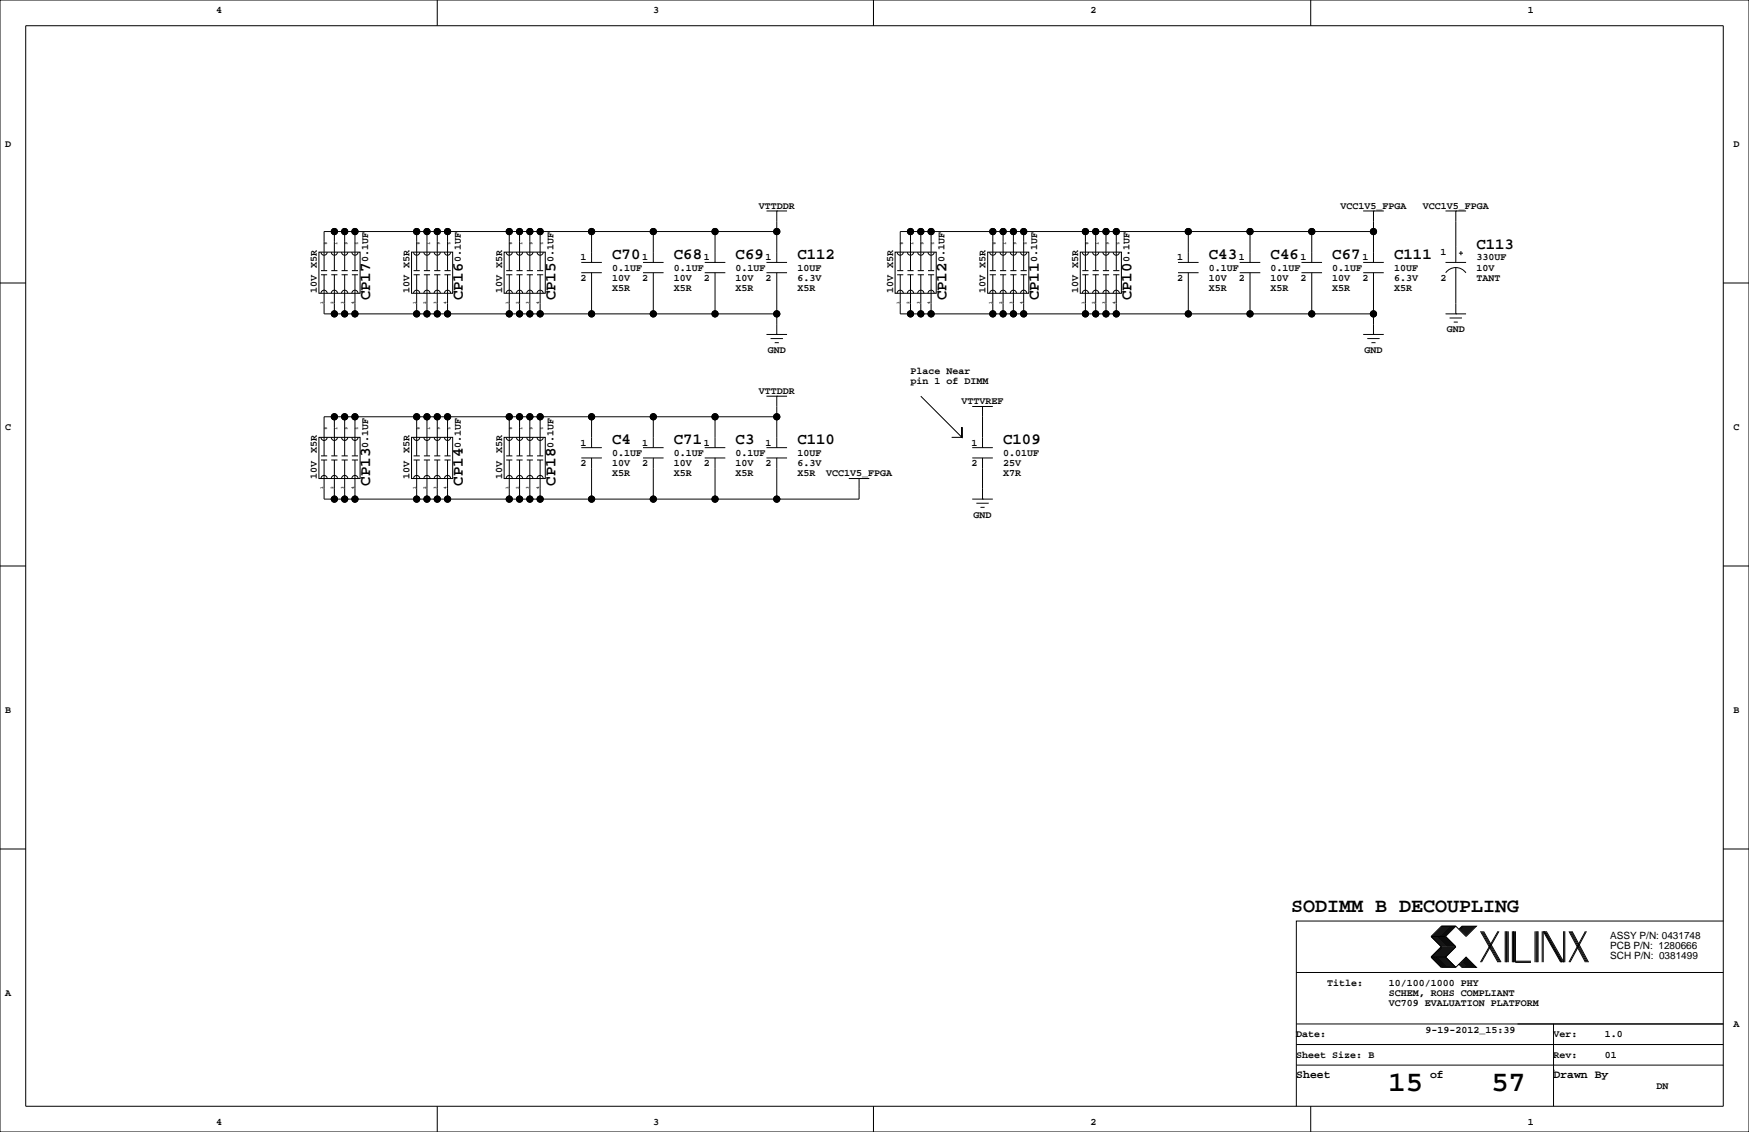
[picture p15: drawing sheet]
<svg xmlns="http://www.w3.org/2000/svg" width="432mm" height="279mm" viewBox="0 0 432 279" stroke-linecap="round" stroke-linejoin="round" font-family="sans-serif">
<defs><g id="words">
<g font-size="7.1">
<text x="342.8" y="269.3">15</text>
<text x="368.2" y="269.3">57</text>
</g>
<text font-size="4.9" x="318.8" y="225.1">SODIMM B DECOUPLING</text>
<g font-size="3.9">
<text x="151.1" y="64">C70</text>
<text x="166.4" y="64">C68</text>
<text x="181.6" y="64">C69</text>
<text x="196.8" y="64">C112</text>
<text x="298.5" y="64">C43</text>
<text x="313.7" y="64">C46</text>
<text x="328.9" y="64">C67</text>
<text x="344.2" y="64">C111</text>
<text x="364.5" y="61.4">C113</text>
<text x="91.4" y="74.2" transform="rotate(-90 91.4 74.2)">CP17</text>
<text x="114.3" y="74.2" transform="rotate(-90 114.3 74.2)">CP16</text>
<text x="137.1" y="74.2" transform="rotate(-90 137.1 74.2)">CP15</text>
<text x="233.6" y="74.2" transform="rotate(-90 233.6 74.2)">CP12</text>
<text x="256.5" y="74.2" transform="rotate(-90 256.5 74.2)">CP11</text>
<text x="279.4" y="74.2" transform="rotate(-90 279.4 74.2)">CP10</text>
<text x="151.1" y="109.7">C4</text>
<text x="166.4" y="109.7">C71</text>
<text x="181.6" y="109.7">C3</text>
<text x="196.8" y="109.7">C110</text>
<text x="247.6" y="109.7">C109</text>
<text x="91.4" y="119.9" transform="rotate(-90 91.4 119.9)">CP13</text>
<text x="114.3" y="119.9" transform="rotate(-90 114.3 119.9)">CP14</text>
<text x="137.1" y="119.9" transform="rotate(-90 137.1 119.9)">CP18</text>
</g>
<g font-size="2.8">
<text x="320" y="266.1">Sheet</text>
<text x="353.1" y="266.1">of</text>
<text x="383.5" y="266.1">Drawn By</text>
</g>
<g font-size="2.5">
<text x="53.3" y="3.3">4</text>
<text x="161.3" y="3.3">3</text>
<text x="269.2" y="3.3">2</text>
<text x="377.2" y="3.3">1</text>
<text x="1.3" y="36.3">D</text>
<text x="428" y="36.3">D</text>
<text x="187.3" y="51.6">VTTDDR</text>
<text x="330.9" y="51.6">VCC1V5_FPGA</text>
<text x="351.3" y="51.6">VCC1V5_FPGA</text>
<text x="90.9" y="64.8" transform="rotate(-90 90.9 64.8)">0.1UF</text>
<text x="113.8" y="64.8" transform="rotate(-90 113.8 64.8)">0.1UF</text>
<text x="136.7" y="64.8" transform="rotate(-90 136.7 64.8)">0.1UF</text>
<text x="143.3" y="64.3">1</text>
<text x="158.5" y="64.3">1</text>
<text x="173.8" y="64.3">1</text>
<text x="189" y="64.3">1</text>
<text x="233.2" y="64.8" transform="rotate(-90 233.2 64.8)">0.1UF</text>
<text x="256" y="64.8" transform="rotate(-90 256 64.8)">0.1UF</text>
<text x="278.9" y="64.8" transform="rotate(-90 278.9 64.8)">0.1UF</text>
<text x="290.6" y="64.3">1</text>
<text x="305.9" y="64.3">1</text>
<text x="321.1" y="64.3">1</text>
<text x="336.3" y="64.3">1</text>
<text x="355.6" y="63">1</text>
<text x="364.5" y="64.3">330UF</text>
<text x="78.2" y="66" transform="rotate(-90 78.2 66)">X5R</text>
<text x="101.1" y="66" transform="rotate(-90 101.1 66)">X5R</text>
<text x="124" y="66" transform="rotate(-90 124 66)">X5R</text>
<text x="143.3" y="69.3">2</text>
<text x="151.1" y="66.8">0.1UF</text>
<text x="151.1" y="69.3">10V</text>
<text x="151.1" y="71.9">X5R</text>
<text x="158.5" y="69.3">2</text>
<text x="166.4" y="71.9">X5R</text>
<text x="166.4" y="69.3">10V</text>
<text x="166.4" y="66.8">0.1UF</text>
<text x="173.8" y="69.3">2</text>
<text x="181.6" y="66.8">0.1UF</text>
<text x="181.6" y="69.3">10V</text>
<text x="181.6" y="71.9">X5R</text>
<text x="189" y="69.3">2</text>
<text x="196.8" y="66.8">10UF</text>
<text x="196.8" y="69.3">6.3V</text>
<text x="196.8" y="71.9">X5R</text>
<text x="220.5" y="66" transform="rotate(-90 220.5 66)">X5R</text>
<text x="243.3" y="66" transform="rotate(-90 243.3 66)">X5R</text>
<text x="266.2" y="66" transform="rotate(-90 266.2 66)">X5R</text>
<text x="290.6" y="69.3">2</text>
<text x="298.5" y="66.8">0.1UF</text>
<text x="298.5" y="69.3">10V</text>
<text x="298.5" y="71.9">X5R</text>
<text x="305.9" y="69.3">2</text>
<text x="313.7" y="71.9">X5R</text>
<text x="313.7" y="69.3">10V</text>
<text x="313.7" y="66.8">0.1UF</text>
<text x="321.1" y="69.3">2</text>
<text x="328.9" y="66.8">0.1UF</text>
<text x="328.9" y="69.3">10V</text>
<text x="328.9" y="71.9">X5R</text>
<text x="336.3" y="69.3">2</text>
<text x="344.2" y="66.8">10UF</text>
<text x="344.2" y="69.3">6.3V</text>
<text x="344.2" y="71.9">X5R</text>
<text x="355.6" y="69.3">2</text>
<text x="364.5" y="66.8">10V</text>
<text x="364.5" y="69.3">TANT</text>
<text x="78.2" y="72.4" transform="rotate(-90 78.2 72.4)">10V</text>
<text x="101.1" y="72.4" transform="rotate(-90 101.1 72.4)">10V</text>
<text x="124" y="72.4" transform="rotate(-90 124 72.4)">10V</text>
<text x="220.5" y="72.4" transform="rotate(-90 220.5 72.4)">10V</text>
<text x="243.3" y="72.4" transform="rotate(-90 243.3 72.4)">10V</text>
<text x="266.2" y="72.4" transform="rotate(-90 266.2 72.4)">10V</text>
<text x="357.2" y="82">GND</text>
<text x="189.5" y="87.1">GND</text>
<text x="336.9" y="87.1">GND</text>
<text x="224.8" y="92.2">Place Near</text>
<text x="224.8" y="94.7">pin 1 of DIMM</text>
<text x="187.3" y="97.3">VTTDDR</text>
<text x="237.4" y="99.8">VTTVREF</text>
<text x="1.3" y="106.2">C</text>
<text x="428" y="106.2">C</text>
<text x="78.2" y="111.8" transform="rotate(-90 78.2 111.8)">X5R</text>
<text x="90.9" y="110.5" transform="rotate(-90 90.9 110.5)">0.1UF</text>
<text x="101.1" y="111.8" transform="rotate(-90 101.1 111.8)">X5R</text>
<text x="113.8" y="110.5" transform="rotate(-90 113.8 110.5)">0.1UF</text>
<text x="124" y="111.8" transform="rotate(-90 124 111.8)">X5R</text>
<text x="136.7" y="110.5" transform="rotate(-90 136.7 110.5)">0.1UF</text>
<text x="143.3" y="110">1</text>
<text x="151.1" y="112.5">0.1UF</text>
<text x="158.5" y="110">1</text>
<text x="166.4" y="112.5">0.1UF</text>
<text x="173.8" y="110">1</text>
<text x="181.6" y="112.5">0.1UF</text>
<text x="189" y="110">1</text>
<text x="196.8" y="112.5">10UF</text>
<text x="239.8" y="110">1</text>
<text x="247.6" y="112.5">0.01UF</text>
<text x="78.2" y="118.1" transform="rotate(-90 78.2 118.1)">10V</text>
<text x="101.1" y="118.1" transform="rotate(-90 101.1 118.1)">10V</text>
<text x="124" y="118.1" transform="rotate(-90 124 118.1)">10V</text>
<text x="143.3" y="115.1">2</text>
<text x="151.1" y="117.6">X5R</text>
<text x="151.1" y="115.1">10V</text>
<text x="158.5" y="115.1">2</text>
<text x="166.4" y="115.1">10V</text>
<text x="166.4" y="117.6">X5R</text>
<text x="173.8" y="115.1">2</text>
<text x="181.6" y="117.6">X5R</text>
<text x="181.6" y="115.1">10V</text>
<text x="189" y="115.1">2</text>
<text x="196.8" y="117.6">X5R</text>
<text x="196.8" y="115.1">6.3V</text>
<text x="203.9" y="117.6">VCC1V5_FPGA</text>
<text x="239.8" y="115.1">2</text>
<text x="247.6" y="115.1">25V</text>
<text x="247.6" y="117.6">X7R</text>
<text x="240.3" y="127.8">GND</text>
<text x="1.3" y="176">B</text>
<text x="428" y="176">B</text>
<text x="397.5" y="231.7">ASSY P/N: 0431748</text>
<text x="397.5" y="236.8">SCH P/N: 0381499</text>
<text x="397.5" y="234.2">PCB P/N: 1280666</text>
<text x="1.3" y="245.9">A</text>
<text x="327.7" y="243.3">Title:</text>
<text x="342.9" y="245.9">SCHEM, ROHS COMPLIANT</text>
<text x="342.9" y="243.3">10/100/1000 PHY</text>
<text x="342.9" y="248.4">VC709 EVALUATION PLATFORM</text>
<text x="320" y="256">Date:</text>
<text x="351.9" y="255">9-19-2012_15:39</text>
<text x="383.5" y="256">Ver:</text>
<text x="396.2" y="256">1.0</text>
<text x="428" y="253.5">A</text>
<text x="320" y="261.1">Sheet Size: B</text>
<text x="383.5" y="261.1">Rev:</text>
<text x="396.2" y="261.1">01</text>
<text x="408.9" y="268.7">DN</text>
<text x="53.3" y="277.6">4</text>
<text x="161.3" y="277.6">3</text>
<text x="269.2" y="277.6">2</text>
<text x="377.2" y="277.6">1</text>
</g>
<g font-size="1.1">
<text x="80.1" y="59.7" transform="rotate(90 80.1 59.7)">8</text>
<text x="82.6" y="59.7" transform="rotate(90 82.6 59.7)">7</text>
<text x="85.2" y="59.7" transform="rotate(90 85.2 59.7)">6</text>
<text x="87.7" y="59.7" transform="rotate(90 87.7 59.7)">5</text>
<text x="103" y="59.7" transform="rotate(90 103 59.7)">8</text>
<text x="105.5" y="59.7" transform="rotate(90 105.5 59.7)">7</text>
<text x="108" y="59.7" transform="rotate(90 108 59.7)">6</text>
<text x="110.6" y="59.7" transform="rotate(90 110.6 59.7)">5</text>
<text x="125.8" y="59.7" transform="rotate(90 125.8 59.7)">8</text>
<text x="128.4" y="59.7" transform="rotate(90 128.4 59.7)">7</text>
<text x="130.9" y="59.7" transform="rotate(90 130.9 59.7)">6</text>
<text x="133.4" y="59.7" transform="rotate(90 133.4 59.7)">5</text>
<text x="222.3" y="59.7" transform="rotate(90 222.3 59.7)">8</text>
<text x="224.9" y="59.7" transform="rotate(90 224.9 59.7)">7</text>
<text x="227.4" y="59.7" transform="rotate(90 227.4 59.7)">6</text>
<text x="230" y="59.7" transform="rotate(90 230 59.7)">5</text>
<text x="245.2" y="59.7" transform="rotate(90 245.2 59.7)">8</text>
<text x="247.7" y="59.7" transform="rotate(90 247.7 59.7)">7</text>
<text x="250.3" y="59.7" transform="rotate(90 250.3 59.7)">6</text>
<text x="252.8" y="59.7" transform="rotate(90 252.8 59.7)">5</text>
<text x="268.1" y="59.7" transform="rotate(90 268.1 59.7)">8</text>
<text x="270.6" y="59.7" transform="rotate(90 270.6 59.7)">7</text>
<text x="273.1" y="59.7" transform="rotate(90 273.1 59.7)">6</text>
<text x="275.7" y="59.7" transform="rotate(90 275.7 59.7)">5</text>
<text x="79.8" y="74.9" transform="rotate(-90 79.8 74.9)">1</text>
<text x="82.3" y="74.9" transform="rotate(-90 82.3 74.9)">2</text>
<text x="84.9" y="74.9" transform="rotate(-90 84.9 74.9)">3</text>
<text x="87.4" y="74.9" transform="rotate(-90 87.4 74.9)">4</text>
<text x="102.7" y="74.9" transform="rotate(-90 102.7 74.9)">1</text>
<text x="105.2" y="74.9" transform="rotate(-90 105.2 74.9)">2</text>
<text x="107.7" y="74.9" transform="rotate(-90 107.7 74.9)">3</text>
<text x="110.3" y="74.9" transform="rotate(-90 110.3 74.9)">4</text>
<text x="125.5" y="74.9" transform="rotate(-90 125.5 74.9)">1</text>
<text x="128.1" y="74.9" transform="rotate(-90 128.1 74.9)">2</text>
<text x="130.6" y="74.9" transform="rotate(-90 130.6 74.9)">3</text>
<text x="133.1" y="74.9" transform="rotate(-90 133.1 74.9)">4</text>
<text x="222" y="74.9" transform="rotate(-90 222 74.9)">1</text>
<text x="224.6" y="74.9" transform="rotate(-90 224.6 74.9)">2</text>
<text x="227.1" y="74.9" transform="rotate(-90 227.1 74.9)">3</text>
<text x="229.7" y="74.9" transform="rotate(-90 229.7 74.9)">4</text>
<text x="244.9" y="74.9" transform="rotate(-90 244.9 74.9)">1</text>
<text x="247.4" y="74.9" transform="rotate(-90 247.4 74.9)">2</text>
<text x="250" y="74.9" transform="rotate(-90 250 74.9)">3</text>
<text x="252.5" y="74.9" transform="rotate(-90 252.5 74.9)">4</text>
<text x="267.8" y="74.9" transform="rotate(-90 267.8 74.9)">1</text>
<text x="270.3" y="74.9" transform="rotate(-90 270.3 74.9)">2</text>
<text x="272.8" y="74.9" transform="rotate(-90 272.8 74.9)">3</text>
<text x="275.4" y="74.9" transform="rotate(-90 275.4 74.9)">4</text>
<text x="80.1" y="105.4" transform="rotate(90 80.1 105.4)">8</text>
<text x="82.6" y="105.4" transform="rotate(90 82.6 105.4)">7</text>
<text x="85.2" y="105.4" transform="rotate(90 85.2 105.4)">6</text>
<text x="87.7" y="105.4" transform="rotate(90 87.7 105.4)">5</text>
<text x="103" y="105.4" transform="rotate(90 103 105.4)">8</text>
<text x="105.5" y="105.4" transform="rotate(90 105.5 105.4)">7</text>
<text x="108" y="105.4" transform="rotate(90 108 105.4)">6</text>
<text x="110.6" y="105.4" transform="rotate(90 110.6 105.4)">5</text>
<text x="125.8" y="105.4" transform="rotate(90 125.8 105.4)">8</text>
<text x="128.4" y="105.4" transform="rotate(90 128.4 105.4)">7</text>
<text x="130.9" y="105.4" transform="rotate(90 130.9 105.4)">6</text>
<text x="133.4" y="105.4" transform="rotate(90 133.4 105.4)">5</text>
<text x="79.8" y="120.7" transform="rotate(-90 79.8 120.7)">1</text>
<text x="82.3" y="120.7" transform="rotate(-90 82.3 120.7)">2</text>
<text x="84.9" y="120.7" transform="rotate(-90 84.9 120.7)">3</text>
<text x="87.4" y="120.7" transform="rotate(-90 87.4 120.7)">4</text>
<text x="102.7" y="120.7" transform="rotate(-90 102.7 120.7)">1</text>
<text x="105.2" y="120.7" transform="rotate(-90 105.2 120.7)">2</text>
<text x="107.7" y="120.7" transform="rotate(-90 107.7 120.7)">3</text>
<text x="110.3" y="120.7" transform="rotate(-90 110.3 120.7)">4</text>
<text x="125.5" y="120.7" transform="rotate(-90 125.5 120.7)">1</text>
<text x="128.1" y="120.7" transform="rotate(-90 128.1 120.7)">2</text>
<text x="130.6" y="120.7" transform="rotate(-90 130.6 120.7)">3</text>
<text x="133.1" y="120.7" transform="rotate(-90 133.1 120.7)">4</text>
</g>
</g></defs>
<g fill="none" stroke="#000" stroke-width=".25">
<path d="M0 0h431.8v279.4h-431.8zM6.3 6.4h419.1v266.6h-419.1zM107.9 0v6.4M215.6 0v6.4M323.6 0v6.4M82.5 57.2v9.6M85.1 57.2v9.6M87.6 57.2v9.6M102.9 57.2v9.6M105.4 57.2v9.6M107.9 57.2v9.6M110.5 57.2v9.6"/>
<path d="M125.7 57.2v9.6M128.3 57.2v9.6M130.8 57.2v9.6M133.3 57.2v9.6M146 57.2v7.6M161.3 57.2v7.6M176.5 57.2v7.6M189.2 52.1h5.1M191.8 52.1h.1M191.8 57.2h-111.8v9.6M191.8 52.1v12.7M224.8 57.2v9.6"/>
<path d="M227.3 57.2v9.6M229.9 57.2v9.6M245.1 57.2v9.6M247.6 57.2v9.6M250.2 57.2v9.6M252.7 57.2v9.6M268 57.2v9.6M270.5 57.2v9.6M273 57.2v9.6M275.6 57.2v9.6M293.4 57.2v7.6M308.6 57.2v7.6"/>
<path d="M323.8 57.2v7.6M336.5 52.1h5.1M339.1 52.1h.1M339.1 57.2h-116.9v9.6M339.1 52.1v12.7M356.9 52.1h5M359.4 52.1h.1M359.4 52.1v12.7M0 69.8h6.3M78.7 62.2h10.2v10.2h-10.2zM79.2 62.2a.76 .76 0 0 0 .8 .8 .76 .76 0 0 0 .8-.8M79.2 72.4a.76 .76 0 0 1 .8-.8 .76 .76 0 0 1 .8 .8"/>
<path d="M79.2 67.8h1.6M79.2 66.8h1.6M80 67.8v9.7h111.8M81.8 62.2a.76 .76 0 0 0 .7 .8 .76 .76 0 0 0 .8-.8M81.8 72.4a.76 .76 0 0 1 .7-.8 .76 .76 0 0 1 .8 .8M81.8 67.8h1.5M81.8 66.8h1.5M82.5 67.8v9.7M84.3 62.2a.76 .76 0 0 0 .8 .8 .76 .76 0 0 0 .8-.8M84.3 72.4a.76 .76 0 0 1 .8-.8 .76 .76 0 0 1 .8 .8M84.3 67.8h1.6M84.3 66.8h1.6"/>
<path d="M85.1 67.8v9.7M86.9 62.2a.76 .76 0 0 0 .7 .8 .76 .76 0 0 0 .8-.8M86.9 72.4a.76 .76 0 0 1 .7-.8 .76 .76 0 0 1 .8 .8M86.9 67.8h1.5M86.9 66.8h1.5M87.6 67.8v9.7M101.6 62.2h10.2v10.2h-10.2zM102.1 62.2a.76 .76 0 0 0 .8 .8 .76 .76 0 0 0 .7-.8M102.1 72.4a.76 .76 0 0 1 .8-.8 .76 .76 0 0 1 .7 .8M102.1 67.8h1.5M102.1 66.8h1.5M102.9 67.8v9.7"/>
<path d="M104.6 62.2a.76 .76 0 0 0 .8 .8 .76 .76 0 0 0 .8-.8M104.6 72.4a.76 .76 0 0 1 .8-.8 .76 .76 0 0 1 .8 .8M104.6 67.8h1.6M104.6 66.8h1.6M105.4 67.8v9.7M107.2 62.2a.76 .76 0 0 0 .7 .8 .76 .76 0 0 0 .8-.8M107.2 72.4a.76 .76 0 0 1 .7-.8 .76 .76 0 0 1 .8 .8M107.2 67.8h1.5M107.2 66.8h1.5M107.9 67.8v9.7M109.7 62.2a.76 .76 0 0 0 .8 .8 .76 .76 0 0 0 .8-.8M109.7 72.4a.76 .76 0 0 1 .8-.8 .76 .76 0 0 1 .8 .8"/>
<path d="M109.7 67.8h1.6M109.7 66.8h1.6M110.5 67.8v9.7M124.5 62.2h10.1v10.2h-10.1zM125 62.2a.76 .76 0 0 0 .7 .8 .76 .76 0 0 0 .8-.8M125 72.4a.76 .76 0 0 1 .7-.8 .76 .76 0 0 1 .8 .8M125 67.8h1.5M125 66.8h1.5M125.7 67.8v9.7M127.5 62.2a.76 .76 0 0 0 .8 .8 .76 .76 0 0 0 .7-.8M127.5 72.4a.76 .76 0 0 1 .8-.8 .76 .76 0 0 1 .7 .8M127.5 67.8h1.5"/>
<path d="M127.5 66.8h1.5M128.3 67.8v9.7M130 62.2a.76 .76 0 0 0 .8 .8 .76 .76 0 0 0 .8-.8M130 72.4a.76 .76 0 0 1 .8-.8 .76 .76 0 0 1 .8 .8M130 67.8h1.6M130 66.8h1.6M130.8 67.8v9.7M132.6 62.2a.76 .76 0 0 0 .8 .8 .76 .76 0 0 0 .7-.8M132.6 72.4a.76 .76 0 0 1 .7-.8 .76 .76 0 0 1 .8 .8M132.6 67.8h1.5M132.6 66.8h1.5M133.3 67.8v9.7"/>
<path d="M143.5 67.3h5.1M143.5 64.8h5.1M146 67.3v10.2M158.7 67.3h5.1M158.7 64.8h5.1M161.3 67.3v10.2M174 67.3h5.1M174 64.8h5.1M176.5 67.3v10.2M189.2 67.3h5.1M189.2 64.8h5.1M191.8 67.3v15.2"/>
<path d="M221 62.2h10.1v10.2h-10.1zM221.5 62.2a.76 .76 0 0 0 .7 .8 .76 .76 0 0 0 .8-.8M221.5 72.4a.76 .76 0 0 1 .7-.8 .76 .76 0 0 1 .8 .8M221.5 67.8h1.5M221.5 66.8h1.5M222.2 67.8v9.7h116.9M224 62.2a.76 .76 0 0 0 .8 .8 .76 .76 0 0 0 .8-.8M224 72.4a.76 .76 0 0 1 .8-.8 .76 .76 0 0 1 .8 .8M224 67.8h1.6M224 66.8h1.6M224.8 67.8v9.7M226.6 62.2a.76 .76 0 0 0 .7 .8 .76 .76 0 0 0 .8-.8"/>
<path d="M226.6 72.4a.76 .76 0 0 1 .7-.8 .76 .76 0 0 1 .8 .8M226.6 67.8h1.5M226.6 66.8h1.5M227.3 67.8v9.7M229.1 62.2a.76 .76 0 0 0 .8 .8 .76 .76 0 0 0 .7-.8M229.1 72.4a.76 .76 0 0 1 .8-.8 .76 .76 0 0 1 .7 .8M229.1 67.8h1.5M229.1 66.8h1.5M229.9 67.8v9.7M243.8 62.2h10.2v10.2h-10.2zM244.3 62.2a.76 .76 0 0 0 .8 .8 .76 .76 0 0 0 .8-.8M244.3 72.4a.76 .76 0 0 1 .8-.8 .76 .76 0 0 1 .8 .8"/>
<path d="M244.3 67.8h1.6M244.3 66.8h1.6M245.1 67.8v9.7M246.9 62.2a.76 .76 0 0 0 .7 .8 .76 .76 0 0 0 .8-.8M246.9 72.4a.76 .76 0 0 1 .7-.8 .76 .76 0 0 1 .8 .8M246.9 67.8h1.5M246.9 66.8h1.5M247.6 67.8v9.7M249.4 62.2a.76 .76 0 0 0 .8 .8 .76 .76 0 0 0 .8-.8M249.4 72.4a.76 .76 0 0 1 .8-.8 .76 .76 0 0 1 .8 .8M249.4 67.8h1.6M249.4 66.8h1.6"/>
<path d="M250.2 67.8v9.7M252 62.2a.76 .76 0 0 0 .7 .8 .76 .76 0 0 0 .8-.8M252 72.4a.76 .76 0 0 1 .7-.8 .76 .76 0 0 1 .8 .8M252 67.8h1.5M252 66.8h1.5M252.7 67.8v9.7M266.7 62.2h10.2v10.2h-10.2zM267.2 62.2a.76 .76 0 0 0 .8 .8 .76 .76 0 0 0 .7-.8M267.2 72.4a.76 .76 0 0 1 .8-.8 .76 .76 0 0 1 .7 .8M267.2 67.8h1.5M267.2 66.8h1.5M268 67.8v9.7"/>
<path d="M269.7 62.2a.76 .76 0 0 0 .8 .8 .76 .76 0 0 0 .8-.8M269.7 72.4a.76 .76 0 0 1 .8-.8 .76 .76 0 0 1 .8 .8M269.7 67.8h1.6M269.7 66.8h1.6M270.5 67.8v9.7M272.3 62.2a.76 .76 0 0 0 .8 .8 .76 .76 0 0 0 .7-.8M272.3 72.4a.76 .76 0 0 1 .8-.8 .76 .76 0 0 1 .7 .8M272.3 67.8h1.5M272.3 66.8h1.5M273 67.8v9.7M274.8 62.2a.76 .76 0 0 0 .8 .8 .76 .76 0 0 0 .8-.8M274.8 72.4a.76 .76 0 0 1 .8-.8 .76 .76 0 0 1 .8 .8"/>
<path d="M274.8 67.8h1.6M274.8 66.8h1.6M275.6 67.8v9.7M290.8 67.3h5.1M290.8 64.8h5.1M293.4 67.3v10.2M306.1 67.3h5M306.1 64.8h5M308.6 67.3v10.2M321.3 67.3h5.1M321.3 64.8h5.1M323.8 67.3v10.2"/>
<path d="M336.5 67.3h5.1M336.5 64.8h5.1M339.1 67.3v15.2M356.9 77.5h5M356.9 64.8h5M356.9 67.3a3 3 0 0 1 5 0M357.9 78.5h3M358.9 79.5h1M359.4 77.5h.1M359.4 66v11.5M360.2 62.5h1M360.7 62v1"/>
<path d="M425.4 69.8h6.4M189.2 97.8h5.1M189.2 82.5h5.1M190.2 83.6h3.1M191.3 84.6h1M191.8 97.8h.1M191.8 82.5h.1M191.8 97.8v12.7M227.3 97.8l10.2 10.1v-2.5v2.5h-2.6M336.5 82.5h5.1M337.6 83.6h3M338.6 84.6h1"/>
<path d="M339.1 82.5h.1M78.7 107.9h10.2v10.2h-10.2zM79.2 107.9a.76 .76 0 0 0 .8 .8 .76 .76 0 0 0 .8-.8M79.2 118.1a.76 .76 0 0 1 .8-.8 .76 .76 0 0 1 .8 .8M79.2 113.5h1.6M79.2 112.5h1.6M80 113.5v9.7h132.1v-5.1M81.8 107.9a.76 .76 0 0 0 .8 .8 .76 .76 0 0 0 .7-.8M81.8 118.1a.76 .76 0 0 1 .7-.8 .76 .76 0 0 1 .8 .8M81.8 113.5h1.5M81.8 112.5h1.5M82.5 102.9v9.6"/>
<path d="M82.5 113.5v9.7M84.3 107.9a.76 .76 0 0 0 .8 .8 .76 .76 0 0 0 .8-.8M84.3 118.1a.76 .76 0 0 1 .8-.8 .76 .76 0 0 1 .8 .8M84.3 113.5h1.6M84.3 112.5h1.6M85.1 102.9v9.6M85.1 113.5v9.7M86.9 107.9a.76 .76 0 0 0 .7 .8 .76 .76 0 0 0 .8-.8M86.9 118.1a.76 .76 0 0 1 .7-.8 .76 .76 0 0 1 .8 .8M86.9 113.5h1.5M86.9 112.5h1.5M87.6 102.9v9.6"/>
<path d="M87.6 113.5v9.7M101.6 107.9h10.2v10.2h-10.2zM102.1 107.9a.76 .76 0 0 0 .8 .8 .76 .76 0 0 0 .7-.8M102.1 118.1a.76 .76 0 0 1 .8-.8 .76 .76 0 0 1 .7 .8M102.1 113.5h1.5M102.1 112.5h1.5M102.9 102.9v9.6M102.9 113.5v9.7M104.6 107.9a.76 .76 0 0 0 .8 .8 .76 .76 0 0 0 .8-.8M104.6 118.1a.76 .76 0 0 1 .8-.8 .76 .76 0 0 1 .8 .8M104.6 113.5h1.6M104.6 112.5h1.6"/>
<path d="M105.4 102.9v9.6M105.4 113.5v9.7M107.2 107.9a.76 .76 0 0 0 .7 .8 .76 .76 0 0 0 .8-.8M107.2 118.1a.76 .76 0 0 1 .7-.8 .76 .76 0 0 1 .8 .8M107.2 113.5h1.5M107.2 112.5h1.5M107.9 102.9v9.6M107.9 113.5v9.7M109.7 107.9a.76 .76 0 0 0 .8 .8 .76 .76 0 0 0 .8-.8M109.7 118.1a.76 .76 0 0 1 .8-.8 .76 .76 0 0 1 .8 .8M109.7 113.5h1.6M109.7 112.5h1.6"/>
<path d="M110.5 102.9v9.6M110.5 113.5v9.7M124.5 107.9h10.1v10.2h-10.1zM125 107.9a.76 .76 0 0 0 .7 .8 .76 .76 0 0 0 .8-.8M125 118.1a.76 .76 0 0 1 .7-.8 .76 .76 0 0 1 .8 .8M125 113.5h1.5M125 112.5h1.5M125.7 102.9v9.6M125.7 113.5v9.7M127.5 107.9a.76 .76 0 0 0 .8 .8 .76 .76 0 0 0 .7-.8M127.5 118.1a.76 .76 0 0 1 .8-.8 .76 .76 0 0 1 .7 .8M127.5 113.5h1.5"/>
<path d="M127.5 112.5h1.5M128.3 102.9v9.6M128.3 113.5v9.7M130 107.9a.76 .76 0 0 0 .8 .8 .76 .76 0 0 0 .8-.8M130 118.1a.76 .76 0 0 1 .8-.8 .76 .76 0 0 1 .8 .8M130 113.5h1.6M130 112.5h1.6M130.8 102.9v9.6M130.8 113.5v9.7M132.6 107.9a.76 .76 0 0 0 .7 .8 .76 .76 0 0 0 .8-.8M132.6 118.1a.76 .76 0 0 1 .8-.8 .76 .76 0 0 1 .7 .8M132.6 113.5h1.5"/>
<path d="M132.6 112.5h1.5M133.3 102.9v9.6M133.3 113.5v9.7M143.5 113h5.1M143.5 110.5h5.1M146 102.9v7.6M146 113v10.2M158.7 113h5.1M158.7 110.5h5.1M161.3 102.9v7.6M161.3 113v10.2M174 113h5.1"/>
<path d="M174 110.5h5.1M176.5 102.9v7.6M176.5 113v10.2M189.2 113h5.1M189.2 110.5h5.1M191.8 102.9h-111.8v9.6M191.8 113v10.2M209.5 118.1h5.1M212.1 118.1h.1M240 113h5.1M240 110.5h5.1M240 100.3h5.1"/>
<path d="M242.6 100.3h.1M242.6 100.3v10.2M242.6 113v10.2M0 139.7h6.3M240 123.2h5.1M241 124.2h3.1M242.1 125.2h1M242.6 123.2h.1M425.4 139.7h6.4M0 209.5h6.3M425.4 209.5h6.4M353.3 236.2l2.6 2.6h3.5"/>
<path d="M353.3 231.1l2.6 2.6-2.6 2.5M353.3 236.2h3.6M353.3 231.1h3.6M356.1 228.6l-2.5 2.5 2.5 2.6-2.5 2.5 2.5 2.6M356.4 228.6l-2.6 2.5 2.6 2.6-2.6 2.5 2.6 2.6M356.6 228.6l-2.5 2.5 2.5 2.6-2.5 2.5 2.5 2.6M356.9 228.6l-2.6 2.5 2.6 2.6-2.6 2.5 2.6 2.6M356.9 231.1l2.5 2.6-2.5 2.5M356.9 236.2l2.5 2.6M357.1 228.6l-2.5 2.5 2.5 2.6-2.5 2.5 2.5 2.6M357.4 228.6l-2.6 2.5 2.6 2.6-2.6 2.5 2.6 2.6M357.6 228.6l-2.5 2.5 2.5 2.6-2.5 2.5 2.5 2.6"/>
<path d="M357.9 228.6l-2.6 2.5 2.6 2.6-2.6 2.5 2.6 2.6M358.1 228.6l-2.5 2.5 2.5 2.6-2.5 2.5 2.5 2.6M358.4 228.6l-2.5 2.5 2.5 2.6-2.5 2.5 2.5 2.6M358.6 228.6l-2.5 2.5 2.5 2.6-2.5 2.5 2.5 2.6M358.9 228.6l-2.5 2.5 2.5 2.6-2.5 2.5 2.5 2.6M359.2 228.6l-2.6 2.5 2.6 2.6-2.6 2.5 2.6 2.6M359.4 228.6l2.5 2.5 2.6-2.5h-3.6l-.7 .8M359.4 228.6h-3.5l-2.6 2.5M359.4 228.6l-2.5 2.5M360.2 238l.7 .8h3.6l-2.6-2.6-2.5 2.6M360.4 237.7l1 1.1M360.4 238l.8 .8"/>
<path d="M360.7 237.5l1.2 1.3M360.7 237.7l1 1.1M360.9 237.2l1.6 1.6M360.9 237.5l1.3 1.3M361.2 237l1.8 1.8M361.2 237.2l1.5 1.6M361.2 228.6l-.8 .8M361.4 236.7l2.1 2.1M361.4 237l1.8 1.8M361.4 228.6l-1 1M361.7 236.5l2.3 2.3M361.7 236.7l2 2.1"/>
<path d="M361.7 228.6l-1 1M361.9 236.5l2.3 2.3M361.9 228.6l-1.2 1.3M362.2 228.6l-1.3 1.3M362.5 228.6l-1.6 1.5M362.7 228.6l-1.5 1.5M363 228.6l-1.8 1.8M363.2 228.6l-1.8 1.8M363.5 228.6l-2.1 2M363.7 228.6l-2 2M364 228.6l-2.3 2.3M364.2 228.6l-2.3 2.3"/>
<path d="M365.5 229.9l4.3 7.6M365.8 229.9l4.3 7.6M366 229.9l4.3 7.6M366.3 229.9l4.3 7.6M369.8 229.9l-4.3 7.6M370.1 229.9l-4.3 7.6M371.6 229.9v7.6M371.9 229.9v7.6M372.1 229.9v7.6M372.4 229.9v7.6M373.4 229.9v7.6M373.6 229.9v7.6"/>
<path d="M373.9 229.9v7.6M374.1 229.9v7.6h3.9M374.1 237.2h3.9M379 229.9v7.6M379.2 229.9v7.6M379.5 229.9v7.6M379.7 229.9v7.6M380.7 229.9v7.6M381 237.5v-7.6l4.3 7.6M381.3 229.9l4.3 7.6M381.5 229.9l4.3 7.6M381.8 229.9l4.3 7.6v-7.6"/>
<path d="M386.3 229.9v7.6M387.3 229.9l4.1 7.6M387.6 229.9l4.1 7.6M387.9 229.9l4 7.6M388.1 229.9l4.1 7.6M391.4 229.9l-4.1 7.6M391.7 229.9l-4.1 7.6M425.4 227.3h-105.4v35.6M320 257.8h105.4M320 252.7h105.4M320 240h105.4M383.5 252.7v20.3"/>
<path d="M107.9 273v6.4M215.6 273v6.4M320 262.9v10.1M320 262.9h105.4M323.6 273v6.4M383.5 264.2h.1"/>
<circle cx="82.6" cy="57.1" r=".76"/>
<circle cx="85.1" cy="57.1" r=".76"/>
<circle cx="87.6" cy="57.1" r=".76"/>
<circle cx="102.9" cy="57.1" r=".76"/>
<circle cx="105.4" cy="57.1" r=".76"/>
<circle cx="108" cy="57.1" r=".76"/>
<circle cx="110.5" cy="57.1" r=".76"/>
<circle cx="125.7" cy="57.1" r=".76"/>
<circle cx="128.3" cy="57.1" r=".76"/>
<circle cx="130.8" cy="57.1" r=".76"/>
<circle cx="133.4" cy="57.1" r=".76"/>
<circle cx="146.1" cy="57.1" r=".76"/>
<circle cx="161.3" cy="57.1" r=".76"/>
<circle cx="176.5" cy="57.1" r=".76"/>
<circle cx="191.8" cy="57.1" r=".76"/>
<circle cx="224.8" cy="57.1" r=".76"/>
<circle cx="227.3" cy="57.1" r=".76"/>
<circle cx="229.9" cy="57.1" r=".76"/>
<circle cx="245.1" cy="57.1" r=".76"/>
<circle cx="247.7" cy="57.1" r=".76"/>
<circle cx="250.2" cy="57.1" r=".76"/>
<circle cx="252.7" cy="57.1" r=".76"/>
<circle cx="268" cy="57.1" r=".76"/>
<circle cx="270.5" cy="57.1" r=".76"/>
<circle cx="273.1" cy="57.1" r=".76"/>
<circle cx="275.6" cy="57.1" r=".76"/>
<circle cx="293.4" cy="57.1" r=".76"/>
<circle cx="308.6" cy="57.1" r=".76"/>
<circle cx="323.9" cy="57.1" r=".76"/>
<circle cx="339.1" cy="57.1" r=".76"/>
<circle cx="82.6" cy="77.5" r=".76"/>
<circle cx="85.1" cy="77.5" r=".76"/>
<circle cx="87.6" cy="77.5" r=".76"/>
<circle cx="102.9" cy="77.5" r=".76"/>
<circle cx="105.4" cy="77.5" r=".76"/>
<circle cx="108" cy="77.5" r=".76"/>
<circle cx="110.5" cy="77.5" r=".76"/>
<circle cx="125.7" cy="77.5" r=".76"/>
<circle cx="128.3" cy="77.5" r=".76"/>
<circle cx="130.8" cy="77.5" r=".76"/>
<circle cx="133.4" cy="77.5" r=".76"/>
<circle cx="146.1" cy="77.5" r=".76"/>
<circle cx="161.3" cy="77.5" r=".76"/>
<circle cx="176.5" cy="77.5" r=".76"/>
<circle cx="191.8" cy="77.5" r=".76"/>
<circle cx="224.8" cy="77.5" r=".76"/>
<circle cx="227.3" cy="77.5" r=".76"/>
<circle cx="229.9" cy="77.5" r=".76"/>
<circle cx="245.1" cy="77.5" r=".76"/>
<circle cx="247.7" cy="77.5" r=".76"/>
<circle cx="250.2" cy="77.5" r=".76"/>
<circle cx="252.7" cy="77.5" r=".76"/>
<circle cx="268" cy="77.5" r=".76"/>
<circle cx="270.5" cy="77.5" r=".76"/>
<circle cx="273.1" cy="77.5" r=".76"/>
<circle cx="275.6" cy="77.5" r=".76"/>
<circle cx="293.4" cy="77.5" r=".76"/>
<circle cx="308.6" cy="77.5" r=".76"/>
<circle cx="323.9" cy="77.5" r=".76"/>
<circle cx="339.1" cy="77.5" r=".76"/>
<circle cx="82.6" cy="102.9" r=".76"/>
<circle cx="85.1" cy="102.9" r=".76"/>
<circle cx="87.6" cy="102.9" r=".76"/>
<circle cx="102.9" cy="102.9" r=".76"/>
<circle cx="105.4" cy="102.9" r=".76"/>
<circle cx="108" cy="102.9" r=".76"/>
<circle cx="110.5" cy="102.9" r=".76"/>
<circle cx="125.7" cy="102.9" r=".76"/>
<circle cx="128.3" cy="102.9" r=".76"/>
<circle cx="130.8" cy="102.9" r=".76"/>
<circle cx="133.4" cy="102.9" r=".76"/>
<circle cx="146.1" cy="102.9" r=".76"/>
<circle cx="161.3" cy="102.9" r=".76"/>
<circle cx="176.5" cy="102.9" r=".76"/>
<circle cx="191.8" cy="102.9" r=".76"/>
<circle cx="82.6" cy="123.2" r=".76"/>
<circle cx="85.1" cy="123.2" r=".76"/>
<circle cx="87.6" cy="123.2" r=".76"/>
<circle cx="102.9" cy="123.2" r=".76"/>
<circle cx="105.4" cy="123.2" r=".76"/>
<circle cx="108" cy="123.2" r=".76"/>
<circle cx="110.5" cy="123.2" r=".76"/>
<circle cx="125.7" cy="123.2" r=".76"/>
<circle cx="128.3" cy="123.2" r=".76"/>
<circle cx="130.8" cy="123.2" r=".76"/>
<circle cx="133.4" cy="123.2" r=".76"/>
<circle cx="146.1" cy="123.2" r=".76"/>
<circle cx="161.3" cy="123.2" r=".76"/>
<circle cx="176.5" cy="123.2" r=".76"/>
<circle cx="191.8" cy="123.2" r=".76"/>
</g>
<g fill="#000" stroke="#000" stroke-width=".25">
<circle cx="82.6" cy="57.1" r=".76"/>
<circle cx="85.1" cy="57.1" r=".76"/>
<circle cx="87.6" cy="57.1" r=".76"/>
<circle cx="102.9" cy="57.1" r=".76"/>
<circle cx="105.4" cy="57.1" r=".76"/>
<circle cx="108" cy="57.1" r=".76"/>
<circle cx="110.5" cy="57.1" r=".76"/>
<circle cx="125.7" cy="57.1" r=".76"/>
<circle cx="128.3" cy="57.1" r=".76"/>
<circle cx="130.8" cy="57.1" r=".76"/>
<circle cx="133.4" cy="57.1" r=".76"/>
<circle cx="146.1" cy="57.1" r=".76"/>
<circle cx="161.3" cy="57.1" r=".76"/>
<circle cx="176.5" cy="57.1" r=".76"/>
<circle cx="191.8" cy="57.1" r=".76"/>
<circle cx="224.8" cy="57.1" r=".76"/>
<circle cx="227.3" cy="57.1" r=".76"/>
<circle cx="229.9" cy="57.1" r=".76"/>
<circle cx="245.1" cy="57.1" r=".76"/>
<circle cx="247.7" cy="57.1" r=".76"/>
<circle cx="250.2" cy="57.1" r=".76"/>
<circle cx="252.7" cy="57.1" r=".76"/>
<circle cx="268" cy="57.1" r=".76"/>
<circle cx="270.5" cy="57.1" r=".76"/>
<circle cx="273.1" cy="57.1" r=".76"/>
<circle cx="275.6" cy="57.1" r=".76"/>
<circle cx="293.4" cy="57.1" r=".76"/>
<circle cx="308.6" cy="57.1" r=".76"/>
<circle cx="323.9" cy="57.1" r=".76"/>
<circle cx="339.1" cy="57.1" r=".76"/>
<circle cx="82.6" cy="77.5" r=".76"/>
<circle cx="85.1" cy="77.5" r=".76"/>
<circle cx="87.6" cy="77.5" r=".76"/>
<circle cx="102.9" cy="77.5" r=".76"/>
<circle cx="105.4" cy="77.5" r=".76"/>
<circle cx="108" cy="77.5" r=".76"/>
<circle cx="110.5" cy="77.5" r=".76"/>
<circle cx="125.7" cy="77.5" r=".76"/>
<circle cx="128.3" cy="77.5" r=".76"/>
<circle cx="130.8" cy="77.5" r=".76"/>
<circle cx="133.4" cy="77.5" r=".76"/>
<circle cx="146.1" cy="77.5" r=".76"/>
<circle cx="161.3" cy="77.5" r=".76"/>
<circle cx="176.5" cy="77.5" r=".76"/>
<circle cx="191.8" cy="77.5" r=".76"/>
<circle cx="224.8" cy="77.5" r=".76"/>
<circle cx="227.3" cy="77.5" r=".76"/>
<circle cx="229.9" cy="77.5" r=".76"/>
<circle cx="245.1" cy="77.5" r=".76"/>
<circle cx="247.7" cy="77.5" r=".76"/>
<circle cx="250.2" cy="77.5" r=".76"/>
<circle cx="252.7" cy="77.5" r=".76"/>
<circle cx="268" cy="77.5" r=".76"/>
<circle cx="270.5" cy="77.5" r=".76"/>
<circle cx="273.1" cy="77.5" r=".76"/>
<circle cx="275.6" cy="77.5" r=".76"/>
<circle cx="293.4" cy="77.5" r=".76"/>
<circle cx="308.6" cy="77.5" r=".76"/>
<circle cx="323.9" cy="77.5" r=".76"/>
<circle cx="339.1" cy="77.5" r=".76"/>
<circle cx="82.6" cy="102.9" r=".76"/>
<circle cx="85.1" cy="102.9" r=".76"/>
<circle cx="87.6" cy="102.9" r=".76"/>
<circle cx="102.9" cy="102.9" r=".76"/>
<circle cx="105.4" cy="102.9" r=".76"/>
<circle cx="108" cy="102.9" r=".76"/>
<circle cx="110.5" cy="102.9" r=".76"/>
<circle cx="125.7" cy="102.9" r=".76"/>
<circle cx="128.3" cy="102.9" r=".76"/>
<circle cx="130.8" cy="102.9" r=".76"/>
<circle cx="133.4" cy="102.9" r=".76"/>
<circle cx="146.1" cy="102.9" r=".76"/>
<circle cx="161.3" cy="102.9" r=".76"/>
<circle cx="176.5" cy="102.9" r=".76"/>
<circle cx="191.8" cy="102.9" r=".76"/>
<circle cx="82.6" cy="123.2" r=".76"/>
<circle cx="85.1" cy="123.2" r=".76"/>
<circle cx="87.6" cy="123.2" r=".76"/>
<circle cx="102.9" cy="123.2" r=".76"/>
<circle cx="105.4" cy="123.2" r=".76"/>
<circle cx="108" cy="123.2" r=".76"/>
<circle cx="110.5" cy="123.2" r=".76"/>
<circle cx="125.7" cy="123.2" r=".76"/>
<circle cx="128.3" cy="123.2" r=".76"/>
<circle cx="130.8" cy="123.2" r=".76"/>
<circle cx="133.4" cy="123.2" r=".76"/>
<circle cx="146.1" cy="123.2" r=".76"/>
<circle cx="161.3" cy="123.2" r=".76"/>
<circle cx="176.5" cy="123.2" r=".76"/>
<circle cx="191.8" cy="123.2" r=".76"/>
</g>
<use href="#words"/>
</svg>
